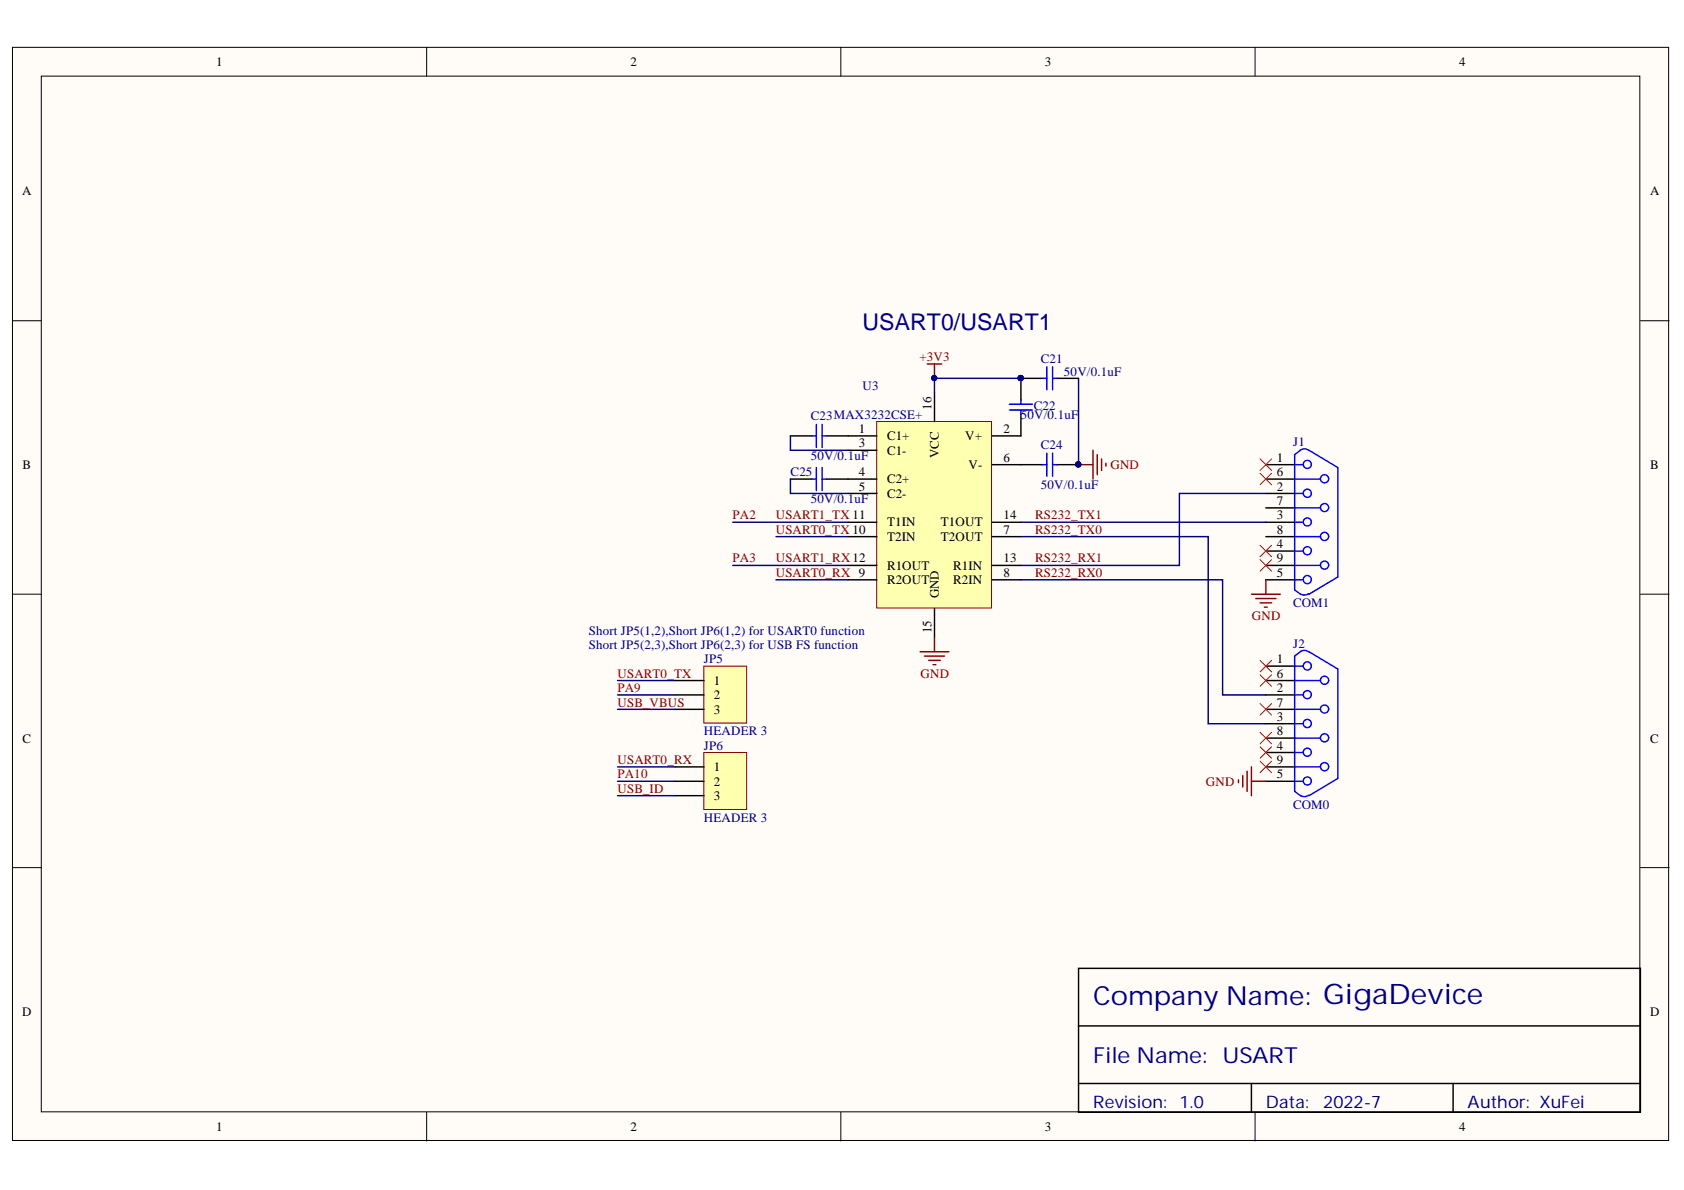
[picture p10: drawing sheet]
<svg xmlns="http://www.w3.org/2000/svg" width="297mm" height="210mm" viewBox="0 0 297 210" stroke-linecap="round" stroke-linejoin="round" font-family="sans-serif">
<defs><g id="words">
<text font-size="4.6" fill="#000080" x="192.8" y="177.2">Company Name: GigaDevice</text>
<text font-size="4.1" fill="#000080" x="152.1" y="58.2">USART0/USART1</text>
<text font-size="3.9" fill="#000080" x="192.8" y="187.6">File Name: USART</text>
<g font-size="3" fill="#000080">
<text x="192.8" y="195.4">Revision:</text>
<text x="208" y="195.4">1.0</text>
<text x="223.3" y="195.4">Data:</text>
<text x="233.4" y="195.4">2022-7</text>
<text x="258.9" y="195.4">Author: XuFei</text>
</g>
<g font-size="2.3">
<text x="38.1" y="11.7">1</text>
<text x="111.2" y="11.7">2</text>
<text x="184.3" y="11.7">3</text>
<text x="257.4" y="11.7">4</text>
<text x="3.9" y="34.5">A</text>
<text x="291.1" y="34.5">A</text>
<text x="151.5" y="76.4">1</text>
<text x="156.5" y="77.7">C1+</text>
<text x="164.3" y="72.3" transform="rotate(-90 164.3 72.3)">16</text>
<text x="170.2" y="77.7">V+</text>
<text x="177" y="76.4">2</text>
<text x="4" y="82.7">B</text>
<text x="151.5" y="78.9">3</text>
<text x="151.5" y="84">4</text>
<text x="156.5" y="80.2">C1-</text>
<text x="165.6" y="80.9" transform="rotate(-90 165.6 80.9)">VCC</text>
<text x="170.8" y="82.7">V-</text>
<text x="177" y="81.5">6</text>
<text x="225.2" y="81.5">1</text>
<text x="225.2" y="84">6</text>
<text x="291.1" y="82.7">B</text>
<text x="151.5" y="86.5">5</text>
<text x="156.5" y="85.3">C2+</text>
<text x="156.5" y="87.8">C2-</text>
<text x="225.2" y="86.5">2</text>
<text x="225.2" y="89.1">7</text>
<text x="156.5" y="95.4">T2IN</text>
<text x="156.5" y="92.9">T1IN</text>
<text x="165.9" y="95.4">T2OUT</text>
<text x="165.9" y="92.9">T1OUT</text>
<text x="177" y="94.1">7</text>
<text x="177" y="91.6">14</text>
<text x="225.2" y="91.6">3</text>
<text x="225.2" y="94.1">8</text>
<text x="156.5" y="100.5">R1OUT</text>
<text x="168.1" y="100.5">R1IN</text>
<text x="177" y="101.7">8</text>
<text x="177" y="99.2">13</text>
<text x="225.2" y="96.7">4</text>
<text x="225.2" y="99.2">9</text>
<text x="225.2" y="101.7">5</text>
<text x="156.5" y="103">R2OUT</text>
<text x="165.6" y="105.5" transform="rotate(-90 165.6 105.5)">GND</text>
<text x="168.1" y="103">R2IN</text>
<text x="164.3" y="111.7" transform="rotate(-90 164.3 111.7)">15</text>
<text x="225.2" y="117">1</text>
<text x="225.2" y="119.6">6</text>
<text x="125.9" y="120.8">1</text>
<text x="125.9" y="123.4">2</text>
<text x="125.9" y="125.9">3</text>
<text x="225.2" y="122.1">2</text>
<text x="225.2" y="124.6">7</text>
<text x="4" y="131">C</text>
<text x="225.2" y="127.2">3</text>
<text x="225.2" y="129.7">8</text>
<text x="291.1" y="131">C</text>
<text x="125.9" y="136">1</text>
<text x="225.2" y="132.2">4</text>
<text x="225.2" y="134.8">9</text>
<text x="225.2" y="137.3">5</text>
<text x="125.9" y="138.6">2</text>
<text x="125.9" y="141.1">3</text>
<text x="3.9" y="179.2">D</text>
<text x="291.1" y="179.2">D</text>
<text x="38.1" y="199.5">1</text>
<text x="111.2" y="199.5">2</text>
<text x="184.3" y="199.5">3</text>
<text x="257.4" y="199.5">4</text>
</g>
<g font-size="2.3" fill="#800000">
<text x="162.2" y="63.7">+3V3</text>
<text x="195.9" y="82.7">GND</text>
<text x="129.2" y="91.6">PA2</text>
<text x="136.8" y="91.6">USART1_TX 11</text>
<text x="136.8" y="94.1">USART0_TX 10</text>
<text x="182.6" y="91.6">RS232_TX1</text>
<text x="182.6" y="94.1">RS232_TX0</text>
<text x="129.2" y="99.2">PA3</text>
<text x="136.8" y="99.2">USART1_RX12</text>
<text x="136.8" y="101.7">USART0_RX 9</text>
<text x="182.6" y="99.2">RS232_RX1</text>
<text x="182.6" y="101.7">RS232_RX0</text>
<text x="220.8" y="109.4">GND</text>
<text x="108.9" y="119.6">USART0_TX</text>
<text x="162.4" y="119.6">GND</text>
<text x="108.9" y="122.1">PA9</text>
<text x="108.9" y="124.6">USB_VBUS</text>
<text x="108.9" y="134.8">USART0_RX</text>
<text x="108.9" y="137.3">PA10</text>
<text x="108.9" y="139.8">USB_ID</text>
<text x="212.7" y="138.6">GND</text>
</g>
<g font-size="2.3" fill="#000080">
<text x="183.6" y="64">C21</text>
<text x="152.1" y="68.8">U3</text>
<text x="187.7" y="66.2">50V/0.1uF</text>
<text x="143" y="74.1">C23MAX3232CSE+</text>
<text x="180.1" y="73.9">50V/0.1uF</text>
<text x="182.3" y="72.3">C22</text>
<text x="139.5" y="84">C25</text>
<text x="143" y="81.2">50V/0.1uF</text>
<text x="183.6" y="79.2">C24</text>
<text x="228.1" y="78.7">J1</text>
<text x="143" y="88.8">50V/0.1uF</text>
<text x="183.6" y="86.3">50V/0.1uF</text>
<text x="228.1" y="107.1">COM1</text>
<text x="103.9" y="112">Short JP5(1,2),Short JP6(1,2) for USART0 function</text>
<text x="103.9" y="114.5">Short JP5(2,3),Short JP6(2,3) for USB FS function</text>
<text x="124.2" y="117">JP5</text>
<text x="228.1" y="114.2">J2</text>
<text x="124.2" y="129.7">HEADER 3</text>
<text x="124.2" y="132.2">JP6</text>
<text x="228.1" y="142.6">COM0</text>
<text x="124.2" y="144.9">HEADER 3</text>
</g>
</g></defs>
<g fill="#fffcf8" stroke="#000" stroke-width=".18">
<path d="M2.2 8.4h292.1v192.8h-292.1z"/>
<path d="M7.3 13.4h281.9v182.7h-281.9z"/>
</g>
<path d="M75.3 8.4v5M148.3 8.4v5M221.4 8.4v5M2.2 56.6h5.1M289.3 56.6h5.1M2.2 104.8h5.1M289.3 104.8h5.1M2.2 153h5.1M289.3 153h5.1M75.3 196.2v5.1M148.3 196.2v5.1M221.4 196.2v5.1" fill="none" stroke="#000" stroke-width=".18"/>
<path d="M190.2 170.8h99.1v25.4h-99.1zM190.2 181h99.1M190.2 191.1h99.1M220.7 191.1v5.1M256.3 191.1v5.1" fill="none" stroke="#000" stroke-width=".25"/>
<path d="M154.6 74.3h20.3v32.9h-20.3z" fill="#ffffb0" stroke="#800000" stroke-width=".18"/>
<g fill="none" stroke="#000" stroke-width=".25">
<path d="M139.4 76.9h3.8M145.8 76.9h8.9M149.6 79.4h5.1M164.8 69.3v5M180.1 73.1v3.8h-5.1M183.9 66.7h-3.8v3.8M186.4 66.7h3.8M139.4 84.5h3.8M145.8 84.5h8.9M149.6 87h5.1M149.6 94.7h5.1M149.6 92.1h5.1"/>
<path d="M149.6 99.7h5.1M175 82h8.9M175 94.7h5.1M175 92.1h5.1M175 99.7h5.1M186.4 82h3.8M223.3 84.5h5.1M223.3 87h5.1M223.3 82h5.1M223.3 94.7h5.1M223.3 92.1h5.1M223.3 99.7h5.1"/>
<path d="M223.3 89.6h5.1M223.3 97.2h5.1M149.6 102.3h5.1M164.8 107.3v5.1M175 102.3h5.1M223.3 102.3h5.1M223.3 117.5h5.1M223.3 120h5.1M223.3 122.6h5.1M223.3 125.1h5.1M223.3 127.7h5.1M223.3 130.2h5.1"/>
<path d="M223.3 132.7h5.1M223.3 135.3h5.1M223.3 137.8h5.1"/>
</g>
<g fill="none" stroke="#800000" stroke-width=".25">
<path d="M163.6 64.2h2.5M164.8 64.2v2.5M192.8 79.4v5.1M190.2 82h2.6M193.5 80.2v3.5M194.3 80.9v2.1M195.1 81.7v.5M162.3 115h5.1M163.1 115.7h3.5M163.8 116.5h2M164.6 117.2h.5M164.8 112.4v2.6"/>
<path d="M220.7 104.8h5.1M221.5 105.6h3.6M222.3 106.3h2M223 107.1h.5M223.3 102.3v2.5M218.4 137.6v.5M219.2 136.8v2M220 136v3.6M220.7 135.3v5M220.7 137.8h2.6"/>
</g>
<g fill="#000080" stroke="#000080" stroke-width=".18">
<circle cx="164.8" cy="66.7" r=".46"/>
<circle cx="190.2" cy="81.9" r=".46"/>
<circle cx="180" cy="66.7" r=".46"/>
</g>
<g fill="none" stroke="#00f" stroke-width=".25">
<path d="M143.2 76.9h.8M144 74.9v4M145 76.9h.8M145 74.9v4M178 71.3h4.1M178 72.3h4.1M180.1 70.5v.8M180.1 72.3v.8M183.9 66.7h.8M184.7 64.7v4.1M184.7 79.9v4.1M185.7 64.7v4.1"/>
<path d="M185.7 79.9v4.1M185.7 66.7h.7M229.4 79.4a1.24 1.24 0 0 1 1.5 .1M229.4 79.4l-1 .8v23.8l1 .8M230.9 79.4l5.1 3.1v19.3l-5.1 3M143.2 84.5h.8M144 82.5v4M145 82.5v4M145 84.5h.8M183.9 82h.8M185.7 82h.7M228.4 84.5h4.5"/>
<path d="M228.4 82h1.5M228.4 99.7h4.5M228.4 97.2h1.5M228.4 94.7h4.5M228.4 92.1h1.5M228.4 89.6h4.5M228.4 87h1.5M228.4 102.3h1.5M228.4 117.5h1.5M229.4 114.9a1.23 1.23 0 0 1 1.5 .1M229.4 115l-1 .7v23.9l1 .7M230.8 104.7a1.24 1.24 0 0 1-1.4 .1"/>
<path d="M230.9 115l5.1 3v19.3l-5.1 3M228.4 137.8h1.5M228.4 135.3h4.5M228.4 132.7h1.5M228.4 130.2h4.5M228.4 127.7h1.5M228.4 125.1h4.5M228.4 122.6h1.5M228.4 120h4.5M230.8 140.3a1.23 1.23 0 0 1-1.4 0"/>
<circle cx="230.6" cy="87" r=".72"/>
<circle cx="230.6" cy="92.1" r=".71"/>
<circle cx="230.6" cy="81.9" r=".71"/>
<circle cx="230.6" cy="97.1" r=".71"/>
<circle cx="233.6" cy="94.6" r=".72"/>
<circle cx="233.6" cy="89.5" r=".72"/>
<circle cx="233.6" cy="99.7" r=".72"/>
<circle cx="233.6" cy="84.4" r=".72"/>
<circle cx="230.6" cy="117.5" r=".72"/>
<circle cx="230.6" cy="102.2" r=".72"/>
<circle cx="233.6" cy="120" r=".72"/>
<circle cx="230.6" cy="127.6" r=".72"/>
<circle cx="230.6" cy="122.5" r=".71"/>
<circle cx="230.6" cy="137.8" r=".71"/>
<circle cx="230.6" cy="132.7" r=".71"/>
<circle cx="233.6" cy="135.2" r=".72"/>
<circle cx="233.6" cy="125.1" r=".72"/>
<circle cx="233.6" cy="130.1" r=".72"/>
</g>
<path d="M139.4 76.9v2.5h10.2M180.1 66.7h-15.3v2.6M190.2 66.7v15.3M136.9 94.7h12.7M139.4 84.5v2.5h10.2M180.1 92.1h43.2M223.3 87h-15.3v12.7h-27.9M136.9 102.3h12.7" fill="none" stroke="#000080" stroke-width=".25"/>
<g fill="none" stroke="#f00" stroke-width=".18">
<path d="M222.3 80.9l2 2.1M222.3 83.5l2 2M222.3 96.2l2 2M222.3 98.7l2 2M224.3 80.9l-2 2.1M224.3 83.5l-2 2M224.3 96.2l-2 2M224.3 98.7l-2 2M222.3 116.5l2 2M222.3 119l2 2.1M224.3 116.5l-2 2M224.3 119l-2 2.1"/>
<path d="M222.3 124.1l2 2M222.3 129.2l2 2M222.3 131.7l2 2M222.3 134.3l2 2M224.3 124.1l-2 2M224.3 129.2l-2 2M224.3 131.7l-2 2M224.3 134.3l-2 2"/>
</g>
<path d="M124.1 117.5h7.6v10.1h-7.6z" fill="#ffffb0" stroke="#800000" stroke-width=".18"/>
<path d="M119.1 120h5.1M119.1 122.6h5.1M119.1 125.1h5.1" fill="none" stroke="#000" stroke-width=".25"/>
<path d="M124.1 132.7h7.6v10.1h-7.6z" fill="#ffffb0" stroke="#800000" stroke-width=".18"/>
<path d="M119.1 135.3h5.1M119.1 137.8h5.1M119.1 140.3h5.1" fill="none" stroke="#000" stroke-width=".25"/>
<path d="M129.3 99.7h20.3M129.3 92.1h20.3M180.1 94.7h33v33h10.2M180.1 102.3h35.6v20.3h7.6M108.9 122.6h10.2M108.9 137.8h10.2M108.9 120h10.2M108.9 125.1h10.2M108.9 135.3h10.2M108.9 140.3h10.2" fill="none" stroke="#000080" stroke-width=".25"/>
<use href="#words"/>
</svg>
